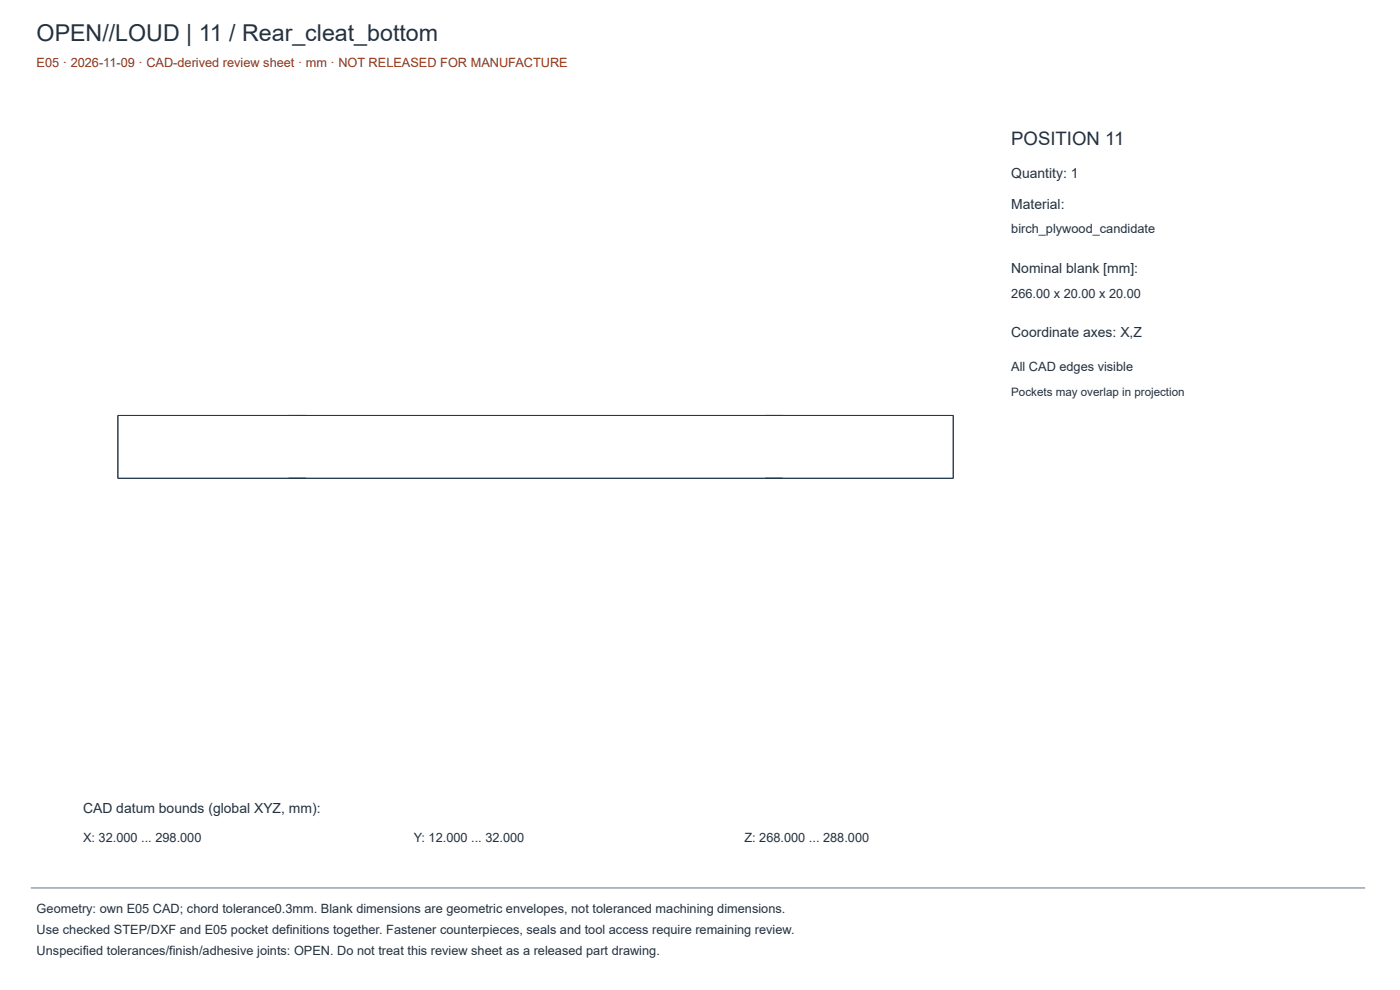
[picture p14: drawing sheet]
<svg xmlns="http://www.w3.org/2000/svg" width="420mm" height="297mm" viewBox="0 0 420 297" stroke-linecap="round" stroke-linejoin="round" font-family="sans-serif">
<defs><g id="words">
<text font-size="7" fill="#24313f" x="11" y="12.2">OPEN//LOUD | 11 / Rear_cleat_bottom</text>
<text font-size="5.6" fill="#24313f" x="303.5" y="43.5">POSITION 11</text>
<g font-size="4.2" fill="#24313f">
<text x="303.5" y="53.3">Quantity: 1</text>
<text x="303.5" y="62.7">Material:</text>
<text x="303.5" y="81.8">Nominal blank [mm]:</text>
<text x="303.5" y="101">Coordinate axes: X,Z</text>
<text x="24.9" y="243.8">CAD datum bounds (global XYZ, mm):</text>
</g>
<text font-size="3.8" fill="#9a3412" x="11" y="20.2">E05 · 2026-11-09 · CAD-derived review sheet · mm · NOT RELEASED FOR MANUFACTURE</text>
<g font-size="3.8" fill="#24313f">
<text x="303.5" y="70">birch_plywood_candidate</text>
<text x="303.5" y="89.5">266.00 x 20.00 x 20.00</text>
<text x="303.5" y="111.4">All CAD edges visible</text>
<text x="24.9" y="252.5">X: 32.000 ... 298.000</text>
<text x="124.2" y="252.5">Y: 12.000 ... 32.000</text>
<text x="223.4" y="252.5">Z: 268.000 ... 288.000</text>
<text x="11" y="274.1">Geometry: own E05 CAD; chord tolerance0.3mm. Blank dimensions are geometric envelopes, not toleranced machining dimensions.</text>
<text x="11" y="280.3">Use checked STEP/DXF and E05 pocket definitions together. Fastener counterpieces, seals and tool access require remaining review.</text>
<text x="11" y="286.6">Unspecified tolerances/finish/adhesive joints: OPEN. Do not treat this review sheet as a released part drawing.</text>
</g>
<text font-size="3.5" fill="#24313f" x="303.5" y="118.7">Pockets may overlap in projection</text>
</g></defs>
<path d="M35.4 124.6h250.7v18.9h-250.7zM86.6 124.6h5.2zM229.7 124.6h5.2zM86.6 143.5h5.2zM229.7 143.5h5.2z" fill="none" stroke="#25384b" stroke-width=".3"/>
<path d="M9.3 266.4h400.4" fill="none" stroke="#64748b" stroke-width=".3"/>
<use href="#words"/>
</svg>
